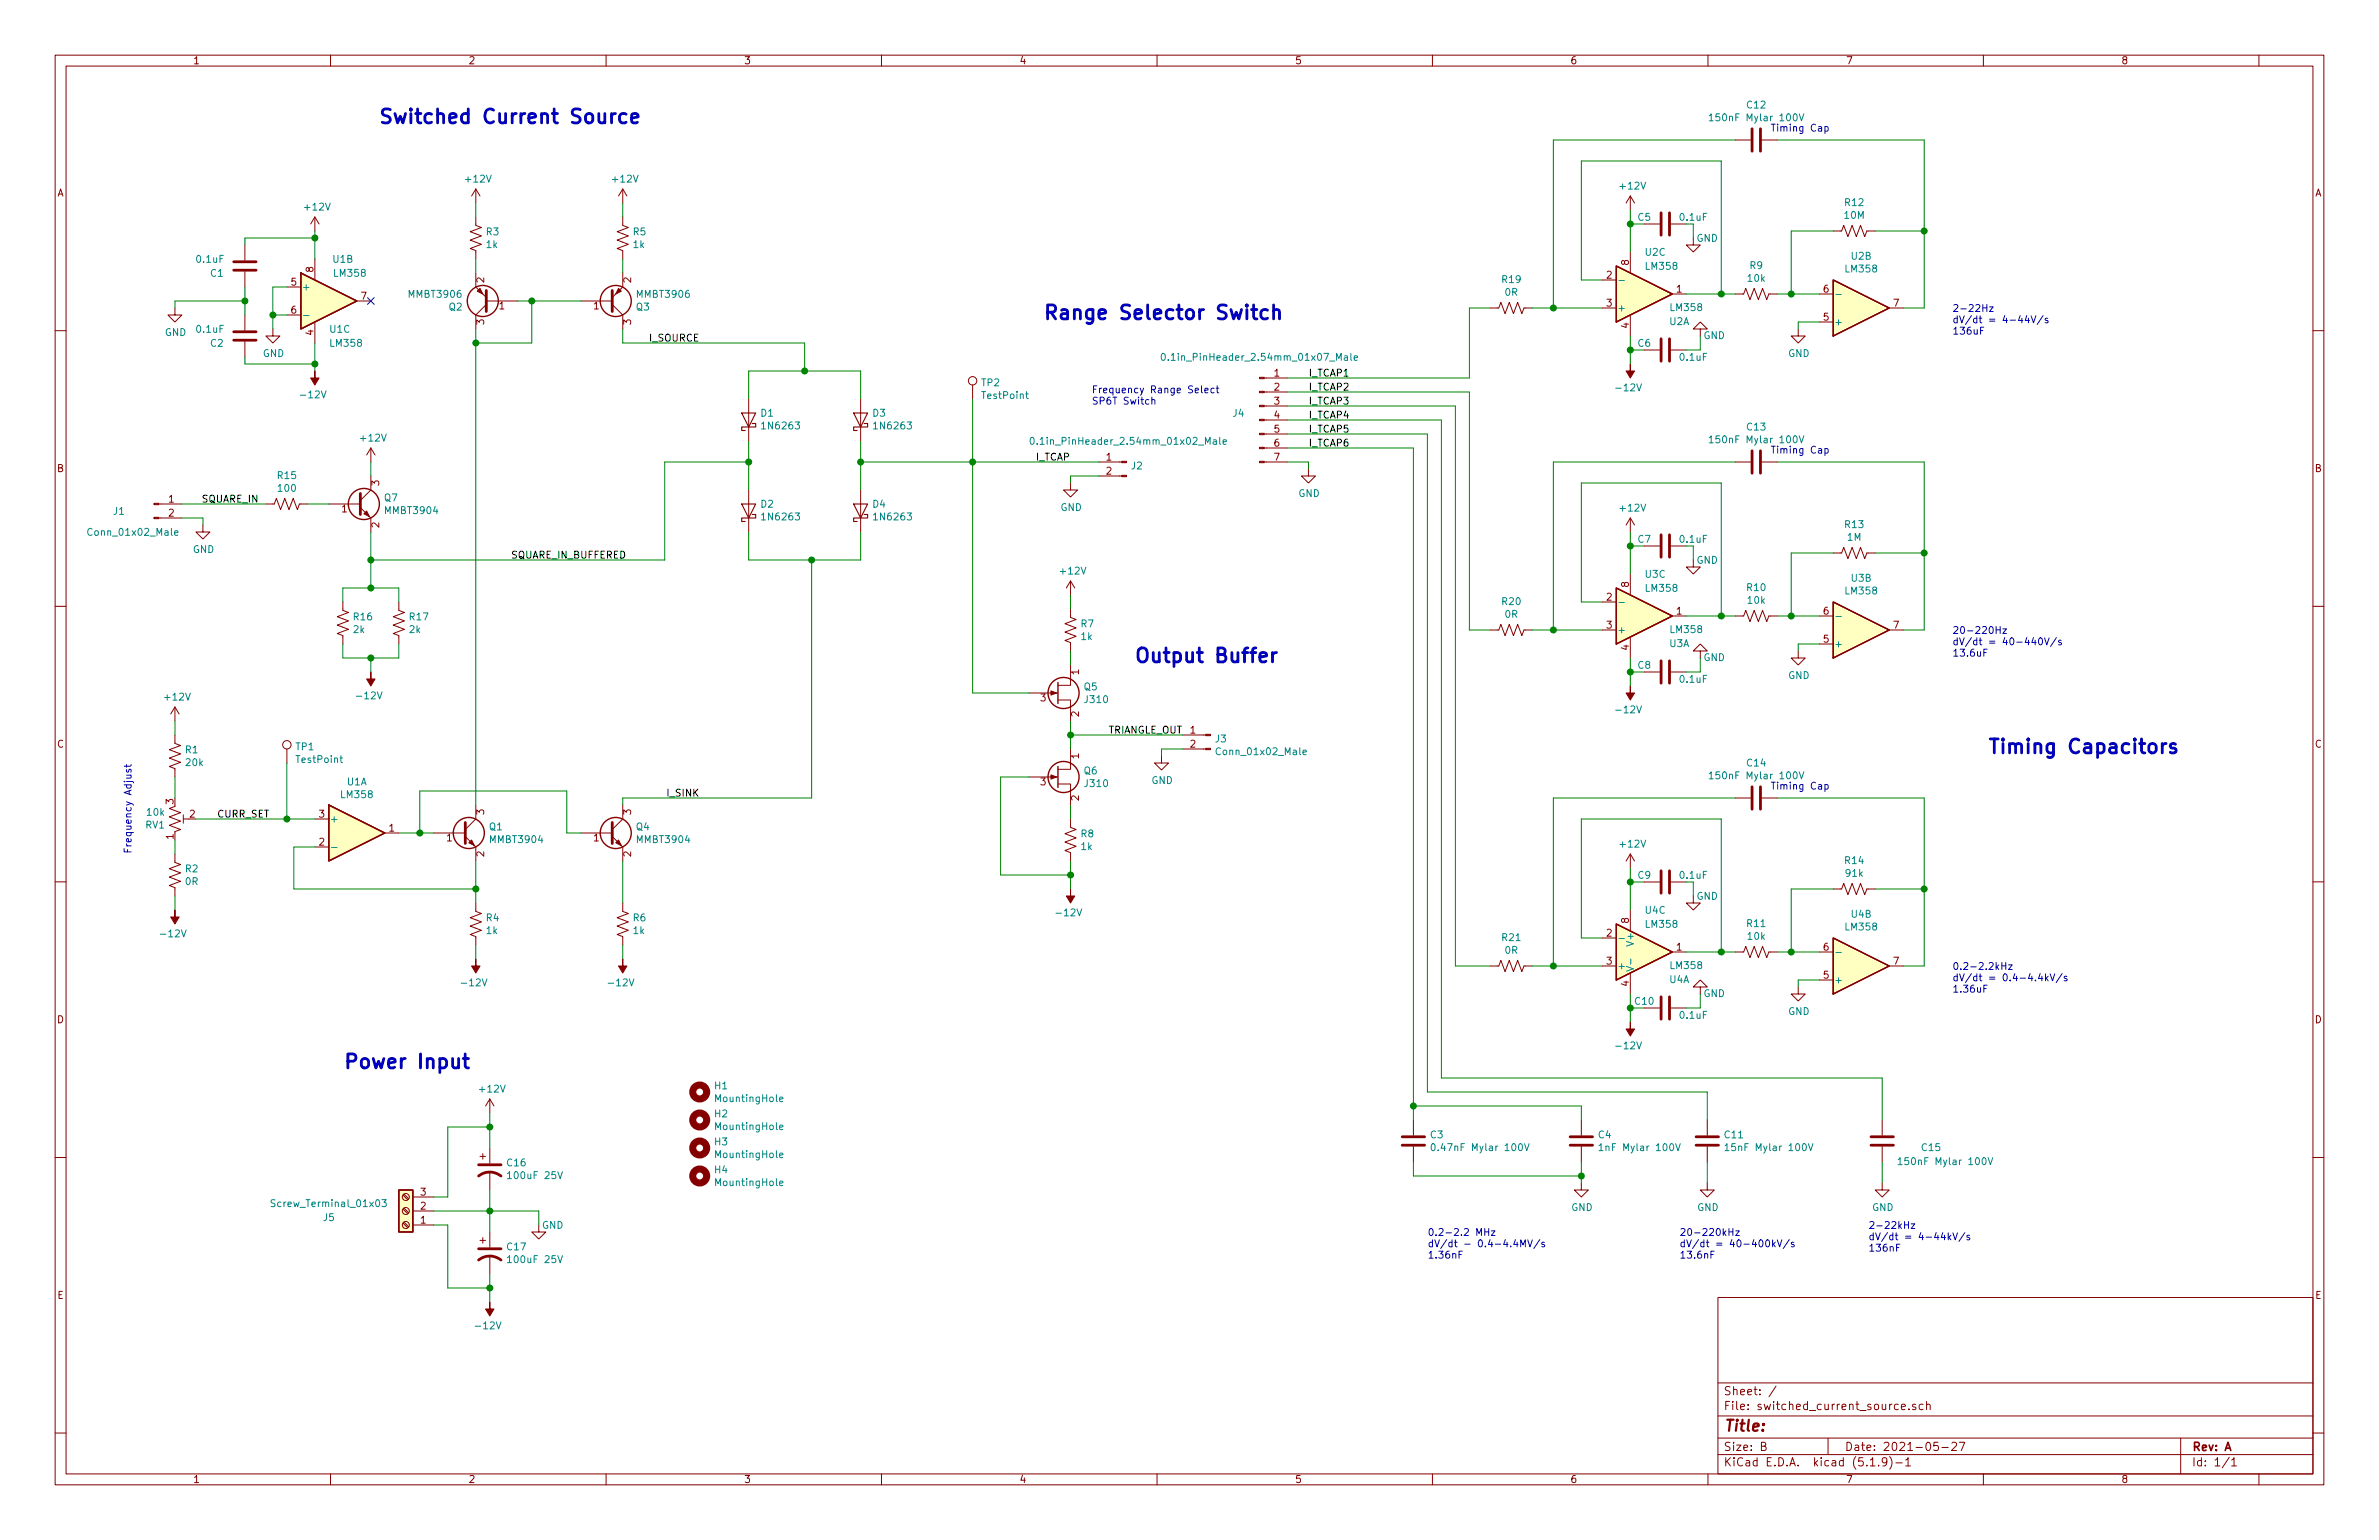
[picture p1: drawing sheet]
<svg xmlns="http://www.w3.org/2000/svg" width="432mm" height="279mm" viewBox="0 0 432 279" stroke-linecap="round" stroke-linejoin="round" font-family="sans-serif">
<defs><g id="words">
<g font-size="3.5" fill="#0000c2">
<text x="68.6" y="22.4">Switched Current Source</text>
<text x="189.2" y="58">Range Selector Switch</text>
<text x="205.7" y="120.2">Output Buffer</text>
<text x="360.7" y="136.7">Timing Capacitors</text>
<text x="62.2" y="193.9">Power Input</text>
</g>
<text font-size="2.8" fill="#840000" x="312.8" y="259.7">Title:</text>
<g font-size="2.1" fill="#840000">
<text x="312.8" y="255.8">File: switched_current_source.sch</text>
<text x="312.8" y="253.1">Sheet: /</text>
<text x="312.8" y="263.2">Size: B</text>
<text x="334.8" y="263.2">Date: 2021-05-27</text>
<text x="397.8" y="263.2">Rev: A</text>
<text x="312.8" y="266">KiCad E.D.A. kicad (5.1.9)-1</text>
<text x="397.8" y="266">Id: 1/1</text>
</g>
<g font-size="1.8" fill="#840000">
<text x="35" y="11.6">1</text>
<text x="85" y="11.6">2</text>
<text x="135" y="11.6">3</text>
<text x="185" y="11.6">4</text>
<text x="235" y="11.6">5</text>
<text x="285" y="11.6">6</text>
<text x="335" y="11.6">7</text>
<text x="385" y="11.6">8</text>
<text x="10.4" y="35.6">A</text>
<text x="420.2" y="35.6">A</text>
<text x="52.9" y="51.8">5</text>
<text x="56.9" y="49.4" transform="rotate(-90 56.9 49.4)">8</text>
<text x="87.9" y="51.3" transform="rotate(-90 87.9 51.3)">2</text>
<text x="114.6" y="51.3" transform="rotate(-90 114.6 51.3)">2</text>
<text x="291.6" y="50.5">2</text>
<text x="295.7" y="48.1" transform="rotate(-90 295.7 48.1)">8</text>
<text x="304.3" y="53.1">1</text>
<text x="331" y="53.1">6</text>
<text x="52.9" y="56.9">6</text>
<text x="65.6" y="54.4">7</text>
<text x="87.9" y="58.9" transform="rotate(-90 87.9 58.9)">3</text>
<text x="90.6" y="56.1">1</text>
<text x="107.8" y="56.1">1</text>
<text x="114.6" y="58.9" transform="rotate(-90 114.6 58.9)">3</text>
<text x="291.6" y="55.6">3</text>
<text x="295.7" y="59.5" transform="rotate(-90 295.7 59.5)">4</text>
<text x="331" y="58.2">5</text>
<text x="343.7" y="55.6">7</text>
<text x="56.9" y="60.8" transform="rotate(-90 56.9 60.8)">4</text>
<text x="231.3" y="68.3">1</text>
<text x="231.3" y="70.9">2</text>
<text x="231.3" y="73.4">3</text>
<text x="231.3" y="75.9">4</text>
<text x="200.8" y="83.6">1</text>
<text x="231.3" y="78.5">5</text>
<text x="231.3" y="81">6</text>
<text x="231.3" y="83.6">7</text>
<text x="10.4" y="85.6">B</text>
<text x="68.8" y="88.1" transform="rotate(-90 68.8 88.1)">3</text>
<text x="200.8" y="86.1">2</text>
<text x="420.2" y="85.6">B</text>
<text x="30.6" y="91.2">1</text>
<text x="30.6" y="93.7">2</text>
<text x="62.1" y="93">1</text>
<text x="68.8" y="95.7" transform="rotate(-90 68.8 95.7)">2</text>
<text x="295.7" y="106.5" transform="rotate(-90 295.7 106.5)">8</text>
<text x="291.6" y="109">2</text>
<text x="304.3" y="111.5">1</text>
<text x="331" y="111.5">6</text>
<text x="291.6" y="114">3</text>
<text x="295.7" y="118" transform="rotate(-90 295.7 118)">4</text>
<text x="331" y="116.6">5</text>
<text x="343.7" y="114">7</text>
<text x="195.8" y="122.4" transform="rotate(-90 195.8 122.4)">1</text>
<text x="188.9" y="127.3">3</text>
<text x="195.8" y="130" transform="rotate(-90 195.8 130)">2</text>
<text x="10.4" y="135.6">C</text>
<text x="195.8" y="137.6" transform="rotate(-90 195.8 137.6)">1</text>
<text x="216.1" y="133.1">1</text>
<text x="216.1" y="135.6">2</text>
<text x="420.2" y="135.6">C</text>
<text x="188.9" y="142.5">3</text>
<text x="31.5" y="145.9" transform="rotate(-90 31.5 145.9)">3</text>
<text x="34.4" y="148.3">2</text>
<text x="57.9" y="148.3">3</text>
<text x="87.9" y="147.8" transform="rotate(-90 87.9 147.8)">3</text>
<text x="114.6" y="147.8" transform="rotate(-90 114.6 147.8)">3</text>
<text x="195.8" y="145.3" transform="rotate(-90 195.8 145.3)">2</text>
<text x="31.5" y="152.2" transform="rotate(-90 31.5 152.2)">1</text>
<text x="57.9" y="153.4">2</text>
<text x="70.6" y="150.9">1</text>
<text x="81.1" y="152.7">1</text>
<text x="87.9" y="155.4" transform="rotate(-90 87.9 155.4)">2</text>
<text x="107.8" y="152.7">1</text>
<text x="114.6" y="155.4" transform="rotate(-90 114.6 155.4)">2</text>
<text x="295.7" y="167.5" transform="rotate(-90 295.7 167.5)">8</text>
<text x="291.6" y="169.9">2</text>
<text x="304.3" y="172.5">1</text>
<text x="331" y="172.5">6</text>
<text x="291.6" y="175">3</text>
<text x="295.7" y="178.9" transform="rotate(-90 295.7 178.9)">4</text>
<text x="331" y="177.5">5</text>
<text x="343.7" y="175">7</text>
<text x="10.4" y="185.6">D</text>
<text x="420.2" y="185.6">D</text>
<text x="76.4" y="222">1</text>
<text x="76.4" y="219.5">2</text>
<text x="76.4" y="216.9">3</text>
<text x="10.4" y="235.6">E</text>
<text x="420.2" y="235.6">E</text>
<text x="35" y="269">1</text>
<text x="85" y="269">2</text>
<text x="135" y="269">3</text>
<text x="185" y="269">4</text>
<text x="235" y="269">5</text>
<text x="285" y="269">6</text>
<text x="335" y="269">7</text>
<text x="385" y="269">8</text>
</g>
<g font-size="1.8" fill="#008484">
<text x="311.4" y="22">150nF Mylar 100V</text>
<text x="317.1" y="19.7">C12</text>
<text x="84.7" y="33.1">+12V</text>
<text x="111.3" y="33.1">+12V</text>
<text x="294.2" y="34.4">+12V</text>
<text x="55.4" y="38.2">+12V</text>
<text x="297.3" y="40.1">C5</text>
<text x="334.8" y="39.7">10M</text>
<text x="334.9" y="37.4">R12</text>
<text x="35.8" y="47.7">0.1uF</text>
<text x="60.5" y="47.7">U1B</text>
<text x="88.3" y="42.7">R3</text>
<text x="88.3" y="45">1k</text>
<text x="115" y="42.7">R5</text>
<text x="115" y="45">1k</text>
<text x="298.7" y="46.4">U2C</text>
<text x="307.9" y="43.9">GND</text>
<text x="336.1" y="47.1">U2B</text>
<text x="38.3" y="50.2">C1</text>
<text x="54.7" y="52.7">+</text>
<text x="57.8" y="53.1" transform="rotate(-90 57.8 53.1)">V+</text>
<text x="60.8" y="50.2">LM358</text>
<text x="272.7" y="51.4">R19</text>
<text x="273.2" y="53.7">0R</text>
<text x="296.5" y="51.9" transform="rotate(-90 296.5 51.9)">V+</text>
<text x="298.8" y="48.9">LM358</text>
<text x="317.3" y="51.1">10k</text>
<text x="317.7" y="48.8">R9</text>
<text x="335.1" y="49.4">LM358</text>
<text x="74.3" y="54">MMBT3906</text>
<text x="81.5" y="56.3">Q2</text>
<text x="115.5" y="56.3">Q3</text>
<text x="115.8" y="54">MMBT3906</text>
<text x="293.5" y="56.5">+</text>
<text x="303" y="59">U2A</text>
<text x="303.3" y="56.4">LM358</text>
<text x="332.9" y="59.1">+</text>
<text x="29.9" y="61">GND</text>
<text x="35.8" y="60.4">0.1uF</text>
<text x="38.3" y="62.9">C2</text>
<text x="47.7" y="64.8">GND</text>
<text x="59.9" y="60.4">U1C</text>
<text x="60.1" y="62.9">LM358</text>
<text x="212.5" y="65.5">0.1in_PinHeader_2.54mm_01x07_Male</text>
<text x="297.3" y="62.9">C6</text>
<text x="305" y="65.5">0.1uF</text>
<text x="309.2" y="61.5">GND</text>
<text x="324.6" y="64.8">GND</text>
<text x="178.2" y="70.1">TP2</text>
<text x="293.7" y="71">-12V</text>
<text x="54.9" y="72.3">-12V</text>
<text x="138.1" y="75.6">D1</text>
<text x="138.6" y="77.9">1N6263</text>
<text x="158.4" y="75.6">D3</text>
<text x="158.9" y="77.9">1N6263</text>
<text x="178.4" y="72.4">TestPoint</text>
<text x="223.8" y="75.6">J4</text>
<text x="65.6" y="80.1">+12V</text>
<text x="188.7" y="80.7">0.1in_PinHeader_2.54mm_01x02_Male</text>
<text x="311.4" y="80.4">150nF Mylar 100V</text>
<text x="317.1" y="78.1">C13</text>
<text x="50.4" y="86.9">R15</text>
<text x="50.6" y="89.2">100</text>
<text x="205.4" y="85.2">J2</text>
<text x="20.6" y="93.4">J1</text>
<text x="69.8" y="91">Q7</text>
<text x="70.1" y="93.3">MMBT3904</text>
<text x="138.1" y="92.1">D2</text>
<text x="138.6" y="94.4">1N6263</text>
<text x="158.4" y="92.1">D4</text>
<text x="158.9" y="94.4">1N6263</text>
<text x="192.5" y="92.7">GND</text>
<text x="235.7" y="90.2">GND</text>
<text x="294.2" y="92.8">+12V</text>
<text x="334.9" y="95.8">R13</text>
<text x="16.5" y="97.2">Conn_01x02_Male</text>
<text x="35" y="100.3">GND</text>
<text x="297.3" y="98.5">C7</text>
<text x="335.3" y="98.1">1M</text>
<text x="192.6" y="104.2">+12V</text>
<text x="298.7" y="104.8">U3C</text>
<text x="298.8" y="107.4">LM358</text>
<text x="307.9" y="102.3">GND</text>
<text x="317.1" y="107.2">R10</text>
<text x="335.1" y="107.8">LM358</text>
<text x="336.1" y="105.5">U3B</text>
<text x="64.2" y="112.5">R16</text>
<text x="74.4" y="112.5">R17</text>
<text x="196.2" y="113.8">R7</text>
<text x="272.7" y="109.8">R20</text>
<text x="273.2" y="112.1">0R</text>
<text x="296.5" y="110.3" transform="rotate(-90 296.5 110.3)">V+</text>
<text x="317.3" y="109.6">10k</text>
<text x="64.2" y="114.9">2k</text>
<text x="74.3" y="114.9">2k</text>
<text x="196.3" y="116.1">1k</text>
<text x="293.5" y="114.9">+</text>
<text x="303" y="117.4">U3A</text>
<text x="303.3" y="114.9">LM358</text>
<text x="309.2" y="119.9">GND</text>
<text x="332.9" y="117.5">+</text>
<text x="196.8" y="125.2">Q5</text>
<text x="297.3" y="121.3">C8</text>
<text x="305" y="123.9">0.1uF</text>
<text x="324.6" y="123.2">GND</text>
<text x="30" y="127.1">+12V</text>
<text x="65.1" y="126.9">-12V</text>
<text x="197" y="127.6">J310</text>
<text x="293.7" y="129.4">-12V</text>
<text x="33.7" y="136.7">R1</text>
<text x="53.7" y="136.1">TP1</text>
<text x="220.6" y="134.7">J3</text>
<text x="221.3" y="137">Conn_01x02_Male</text>
<text x="33.8" y="139">20k</text>
<text x="53.9" y="138.4">TestPoint</text>
<text x="63" y="142.5">U1A</text>
<text x="196.8" y="140.5">Q6</text>
<text x="197" y="142.8">J310</text>
<text x="209" y="142.2">GND</text>
<text x="311.4" y="141.4">150nF Mylar 100V</text>
<text x="317.1" y="139.1">C14</text>
<text x="26.7" y="148">10k</text>
<text x="59.8" y="149.2">+</text>
<text x="62" y="144.8">LM358</text>
<text x="26.5" y="150.3">RV1</text>
<text x="88.8" y="150.6">Q1</text>
<text x="89.1" y="153">MMBT3904</text>
<text x="115.5" y="150.6">Q4</text>
<text x="115.8" y="153">MMBT3904</text>
<text x="196.2" y="151.9">R8</text>
<text x="196.3" y="154.2">1k</text>
<text x="294.2" y="153.8">+12V</text>
<text x="33.7" y="158.3">R2</text>
<text x="33.7" y="160.6">0R</text>
<text x="297.3" y="159.4">C9</text>
<text x="334.9" y="156.8">R14</text>
<text x="335.1" y="159.1">91k</text>
<text x="88.3" y="167.2">R4</text>
<text x="115" y="167.2">R6</text>
<text x="192.1" y="166.2">-12V</text>
<text x="298.7" y="165.8">U4C</text>
<text x="307.9" y="163.2">GND</text>
<text x="336.1" y="166.5">U4B</text>
<text x="29.5" y="170.1">-12V</text>
<text x="88.3" y="169.5">1k</text>
<text x="115" y="169.5">1k</text>
<text x="272.7" y="170.7">R21</text>
<text x="273.2" y="173.1">0R</text>
<text x="296.5" y="171.2" transform="rotate(-90 296.5 171.2)">V+</text>
<text x="298.8" y="168.3">LM358</text>
<text x="317.1" y="168.2">R11</text>
<text x="317.3" y="170.5">10k</text>
<text x="335.1" y="168.8">LM358</text>
<text x="84.1" y="178.9">-12V</text>
<text x="110.8" y="178.9">-12V</text>
<text x="293.5" y="175.9">+</text>
<text x="303" y="178.4">U4A</text>
<text x="303.3" y="175.8">LM358</text>
<text x="332.9" y="178.4">+</text>
<text x="296.8" y="182.3">C10</text>
<text x="305" y="184.8">0.1uF</text>
<text x="309.2" y="180.9">GND</text>
<text x="324.6" y="184.1">GND</text>
<text x="293.7" y="190.4">-12V</text>
<text x="129.8" y="197.6">H1</text>
<text x="87.2" y="198.2">+12V</text>
<text x="129.8" y="202.7">H2</text>
<text x="130.1" y="199.9">MountingHole</text>
<text x="129.8" y="207.8">H3</text>
<text x="130.1" y="205">MountingHole</text>
<text x="259.7" y="206.5">C3</text>
<text x="260.9" y="208.8">0.47nF Mylar 100V</text>
<text x="290.1" y="206.5">C4</text>
<text x="291.1" y="208.8">1nF Mylar 100V</text>
<text x="313.1" y="206.5">C11</text>
<text x="314.1" y="208.8">15nF Mylar 100V</text>
<text x="348.9" y="208.8">C15</text>
<text x="92.1" y="211.6">C16</text>
<text x="92.7" y="213.9">100uF 25V</text>
<text x="129.8" y="212.9">H4</text>
<text x="130.1" y="210.1">MountingHole</text>
<text x="130.1" y="215.2">MountingHole</text>
<text x="345.6" y="211.4">150nF Mylar 100V</text>
<text x="49.9" y="219">Screw_Terminal_01x03</text>
<text x="58.7" y="221.5">J5</text>
<text x="285.2" y="219.7">GND</text>
<text x="308.1" y="219.7">GND</text>
<text x="339.8" y="219.7">GND</text>
<text x="92.1" y="226.8">C17</text>
<text x="98.4" y="222.9">GND</text>
<text x="92.7" y="229.2">100uF 25V</text>
<text x="86.7" y="241.2">-12V</text>
</g>
<g font-size="1.8" fill="#0000c2">
<text x="321.3" y="23.9">Timing Cap</text>
<text x="354.3" y="56.6">2-22Hz</text>
<text x="354.3" y="58.6">dV/dt = 4-44V/s</text>
<text x="354.3" y="60.7">136uF</text>
<text x="198.1" y="71.3">Frequency Range Select</text>
<text x="198.1" y="73.4">SP6T Switch</text>
<text x="321.3" y="82.3">Timing Cap</text>
<text x="354.3" y="115">20-220Hz</text>
<text x="354.3" y="117.1">dV/dt = 40-440V/s</text>
<text x="354.3" y="119.1">13.6uF</text>
<text x="321.3" y="143.3">Timing Cap</text>
<text x="23.9" y="154.9" transform="rotate(-90 23.9 154.9)">Frequency Adjust</text>
<text x="354.3" y="176">0.2-2.2kHz</text>
<text x="354.3" y="178">dV/dt = 0.4-4.4kV/s</text>
<text x="354.3" y="180.1">1.36uF</text>
<text x="259.1" y="224.2">0.2-2.2 MHz</text>
<text x="259.1" y="226.3">dV/dt - 0.4-4.4MV/s</text>
<text x="304.8" y="224.2">20-220kHz</text>
<text x="304.8" y="226.3">dV/dt = 40-400kV/s</text>
<text x="339.1" y="223">2-22kHz</text>
<text x="339.1" y="225">dV/dt = 4-44kV/s</text>
<text x="339.1" y="227.1">136nF</text>
<text x="259.1" y="228.3">1.36nF</text>
<text x="304.8" y="228.3">13.6nF</text>
</g>
<g font-size="1.8" fill="#008400">
<text x="305" y="40.1">0.1uF</text>
<text x="305" y="98.5">0.1uF</text>
<text x="305" y="159.4">0.1uF</text>
</g>
<g font-size="1.8">
<text x="118" y="62">I_SOURCE</text>
<text x="237.5" y="68.3">I_TCAP1</text>
<text x="237.5" y="70.9">I_TCAP2</text>
<text x="237.5" y="73.4">I_TCAP3</text>
<text x="237.5" y="75.9">I_TCAP4</text>
<text x="188" y="83.6">I_TCAP</text>
<text x="237.5" y="81">I_TCAP6</text>
<text x="237.5" y="78.5">I_TCAP5</text>
<text x="36.7" y="91.2">SQUARE_IN</text>
<text x="92.7" y="101.3">SQUARE_IN_BUFFERED</text>
<text x="200.9" y="133.1">TRIANGLE_OUT</text>
<text x="39.4" y="148.3">CURR_SET</text>
<text x="121.3" y="144.5">I_SINK</text>
</g>
</g></defs>
<g fill="none" stroke="#840000" stroke-width=".18">
<path d="M10 10h411.8v259.4h-411.8zM12 12h407.8v255.4h-407.8zM60 10v2M110 10v2M160 10v2M210 10v2M260 10v2M310 10v2M360 10v2M410 10v2M57.1 39.4v2.5M57.1 39.4l-.7 1.2"/>
<path d="M57.1 39.4l.8 1.2M86.4 39.4v1.5l1 .4-2.1 .7 2.1 .8-2.1 .8 2.1 .7-2.1 .8 1.1 .4v1.5M86.4 34.3v2.5M86.4 34.3l-.8 1.3M86.4 34.3l.7 1.3M113 39.4v1.5l1 .4-2 .7 2 .8-2 .8 2 .7-2 .8 1 .4v1.5M113 34.3l-.7 1.3M113 34.3v2.5M113 34.3l.8 1.3M295.9 35.6v2.5M295.9 35.6l-.8 1.2M295.9 35.6l.8 1.2"/>
<path d="M315 25.4h2.8M319.8 25.4h2.8M10 60h2M31.7 55.9v1.3h1.3l-1.3 1.2-1.2-1.2h1.2M44.4 44.5v2.7M44.4 49.3v2.8M44.4 57.2v2.7M49.5 59.7v1.3h1.3l-1.3 1.2-1.2-1.2h1.2M52.1 52.1h2.5M52.1 57.2h2.5M57.1 47v3.8M57.1 58.4v3.8"/>
<path d="M64.8 54.6h2.5M86.4 49.5v2.6l1.9 1.9M88.3 54.6h5.7M88.3 55.2l-1.9 2v2.5M105.4 54.6h5.7M111.1 55.2l1.9 2v2.5M113 49.5v2.6l-1.9 1.9M270.5 55.9h1.5l.4-1 .8 2 .7-2 .8 2 .8-2 .7 2 .4-1h1.5M290.8 55.9h2.6M290.8 50.8h2.6M295.9 45.7v3.8M295.9 57.2v3.8"/>
<path d="M298.4 40.6h2.8M303.3 40.6h2.8M303.5 53.3h2.6M307.3 43.2v1.3h1.3l-1.3 1.2-1.2-1.2h1.2M308.6 59.7h1.3l-1.3-1.3-1.3 1.3h1.3v1.3M315 53.3h1.5l.4-1 .7 2.1 .8-2.1 .8 2.1 .7-2.1 .8 2.1 .4-1.1h1.5M326.4 59.7v1.3h1.3l-1.3 1.2-1.3-1.2h1.3M330.2 53.3h2.5M330.2 58.4h2.5M332.7 41.9h1.6l.3-1 .8 2 .8-2 .7 2 .8-2 .8 2 .3-1h1.6M342.9 55.9h2.5M419.8 60h2"/>
<path d="M44.4 62v2.8M135.9 72.4v7.6M156.2 72.4v7.6M176.5 69.9v2.5M229.5 78.7h4.2M229.5 76.2h4.2M229.5 73.7h4.2M229.5 71.1h4.2M229.5 68.6h4.2M298.4 63.5h2.8M303.3 63.5h2.8M28.8 94h4.2"/>
<path d="M28.8 91.4h4.2M36.8 95.3v1.2h1.3l-1.3 1.3-1.2-1.3h1.2M48.3 91.4h1.5l.4-1 .7 2.1 .8-2.1 .8 2.1 .7-2.1 .8 2.1 .4-1.1h1.5M59.7 91.4h5.7M65.4 92.1l1.9 1.9v2.5M67.3 86.4v2.5l-1.9 1.9M67.3 81.3v2.5M67.3 81.3l-.8 1.3M67.3 81.3l.8 1.3M135.9 88.9v7.6M156.2 88.9v7.6M194.3 87.6v1.3h1.3l-1.3 1.3-1.3-1.3h1.3"/>
<path d="M199.4 83.8h4.2M199.4 86.4h4.2M229.5 83.8h4.2M229.5 81.3h4.2M237.5 85.1v1.3h1.3l-1.3 1.2-1.3-1.2h1.3M295.9 94v2.5M295.9 94l-.8 1.3M295.9 94l.8 1.3M298.4 99.1h2.8M303.3 99.1h2.8M315 83.8h2.8M319.8 83.8h2.8"/>
<path d="M10 110h2M62.2 109.2v1.5l1 .4-2 .8 2 .7-2 .8 2 .8-2 .7 1 .4v1.5M72.4 109.2v1.5l1 .4-2 .8 2 .7-2 .8 2 .8-2 .7 1 .4v1.5M194.3 110.5v1.5l1 .4-2 .8 2 .7-2 .8 2 .7-2 .8 1 .4v1.5M194.3 105.4v2.6M194.3 105.4l-.8 1.3M194.3 105.4l.8 1.3M270.5 114.3h1.5l.4-1 .8 2 .7-2 .8 2 .8-2 .7 2 .4-1h1.5M290.8 114.3h2.6M290.8 109.2h2.6M295.9 104.1v3.9M295.9 115.6v3.8"/>
<path d="M303.5 111.8h2.6M307.3 101.6v1.3h1.3l-1.3 1.2-1.2-1.2h1.2M308.6 118.1h1.3l-1.3-1.3-1.3 1.3h1.3v1.3M315 111.8h1.5l.4-1.1 .7 2.1 .8-2.1 .8 2.1 .7-2.1 .8 2.1 .4-1h1.5M326.4 118.1v1.3h1.3l-1.3 1.3-1.3-1.3h1.3M330.2 116.8h2.5M330.2 111.8h2.5M332.7 100.3h1.6l.3-1 .8 2 .8-2 .7 2 .8-2 .8 2 .3-1h1.6M342.9 114.3h2.5M419.8 110h2M31.7 133.4v1.5l1.1 .4-2.1 .7 2.1 .8-2.1 .7 2.1 .8-2.1 .8 1 .3v1.6M31.7 128.3v2.5"/>
<path d="M31.7 128.3l-.7 1.2M31.7 128.3l.8 1.2M52.1 135.9v2.5M186.7 125.7h5.3M192 127h2.3v3.8M194.3 120.7v3.6h-2.3M194.3 135.9v3.7h-2.3M210.8 137.2v1.2h1.3l-1.3 1.3-1.3-1.3h1.3M214.6 135.9h4.2M214.6 133.4h4.2M298.4 121.9h2.8M303.3 121.9h2.8"/>
<path d="M10 160h2M31.7 154.9v1.6l1.1 .3-2.1 .8 2.1 .8-2.1 .7 2.1 .8-2.1 .8 1 .3v1.6M31.7 146.3l-1 .4 2.1 .7-2.1 .8 2.1 .8-2.1 .7 2.1 .8-1.1 .4v.2M33.3 148.6h1M33.3 147.8v1.6M57.1 153.7h2.6M57.1 148.6h2.6M69.8 151.1h2.6M78.7 151.1h5.8M84.5 151.8l1.9 1.9v2.5M86.4 146.1v2.5l-1.9 1.9M105.4 151.1h5.7"/>
<path d="M111.1 151.8l1.9 1.9v2.5M113 146.1v2.5l-1.9 1.9M186.7 141h5.3M192 142.2h2.3v3.9M194.3 148.6v1.5l1 .4-2 .8 2 .7-2 .8 2 .7-2 .8 1 .4v1.5M295.9 154.9v2.6M295.9 154.9l-.8 1.3M295.9 154.9l.8 1.3M315 144.8h2.8M319.8 144.8h2.8M419.8 160h2M86.4 163.8v1.6l1 .3-2.1 .8 2.1 .8-2.1 .7 2.1 .8-2.1 .7 1.1 .4v1.6"/>
<path d="M113 163.8v1.6l1 .3-2 .8 2 .8-2 .7 2 .8-2 .7 1 .4v1.6M270.5 175.3h1.5l.4-1.1 .8 2.1 .7-2.1 .8 2.1 .8-2.1 .7 2.1 .4-1h1.5M290.8 175.3h2.6M290.8 170.2h2.6M295.9 165.1v3.8M295.9 176.5v3.8M298.4 160h2.8M303.3 160h2.8M303.5 172.7h2.6M307.3 162.6v1.2h1.3l-1.3 1.3-1.2-1.3h1.2M308.6 179.1h1.3l-1.3-1.3-1.3 1.3h1.3v1.2M315 172.7h1.5l.4-1 .7 2 .8-2 .8 2 .7-2 .8 2 .4-1h1.5"/>
<path d="M326.4 179.1v1.2h1.3l-1.3 1.3-1.3-1.3h1.3M330.2 177.8h2.5M330.2 172.7h2.5M332.7 161.3h1.6l.3-1 .8 2 .8-2 .7 2 .8-2 .8 2 .3-1h1.6M342.9 175.3h2.5M88.9 199.4v2.5M88.9 199.4l-.8 1.3M88.9 199.4l.8 1.3M298.4 182.9h2.8M303.3 182.9h2.8M10 210h2M73.2 216.8l.8 .9"/>
<path d="M73.2 219.4l.8 .8M73.3 216.7l.9 .8M73.3 219.2l.9 .8M74.9 219.7h3.8M74.9 217.2h3.8M87.1 209.8h1M87.6 209.3v1M88.9 208.3v2.8M88.9 212.6v3.3M256.5 203.2v2.8M256.5 208v2.8M287 214.6v1.3h1.3l-1.3 1.3-1.3-1.3h1.3"/>
<path d="M287 203.2v2.8M287 208v2.8M309.9 214.6v1.3h1.2l-1.2 1.3-1.3-1.3h1.3M309.9 203.2v2.8M309.9 208v2.8M341.6 214.6v1.3h1.3l-1.3 1.3-1.2-1.3h1.2M341.6 203.2v2.8M341.6 208v2.8M419.8 210h2M73.2 221.9l.8 .9M73.3 221.7l.9 .9M74.9 222.3h3.8"/>
<path d="M87.1 225h1M87.6 224.5v1.1M88.9 223.5v2.8M88.9 227.8v3.3M97.8 222.3v1.2h1.3l-1.3 1.3-1.3-1.3h1.3M311.8 235.4h108v32h-108zM10 260h2M311.8 256.9h108M311.8 250.9h108M322.4 251.5l-1.3 1.9M345.1 255.3l.7-.2v-.3h-.5l-.2 .2 .1 .7h.6M346.5 255.6v.2"/>
<path d="M347.7 254.8a.37 .37 0 0 0-.6 .2l.1 .2 .5 .1 .1 .2-.3 .3-.4-.1M349 254.8h-.4l-.3 .2 .2 .7h.5M349.7 254.9l.1-.1a.37 .37 0 0 1 .5 .2v.8M349.7 254.3v1.5M419.8 260h2M60 267.4v2M110 267.4v2M160 267.4v2M210 267.4v2M260 267.4v2M310 267.4v2M311.8 263.9h108"/>
<path d="M311.8 260.9h108M319.7 262.4l.7-.1 .1-.2-.1-.4h-.7v1.5h.6l.3-.3a.41 .41 0 0 0-.4-.5M331.8 260.9v3M339.5 266h.8M341 265.8v.2M342.5 265.1l-.3 .3-.4-.1-.2-.2 .2-.6h.4l.2 .1a1.27 1.27 0 0 1-.2 1.3l-.4 .1M343 264.3a1.71 1.71 0 0 1 0 2.2M344.1 265.4h1.2M345.9 264.9l.4-.4v1.5M345.9 266h.9M351.8 261.7h-.7l-.1 .7 .2-.1h.5l.1 .2v.5l-.2 .2-.6-.2M352.5 262.6h1.1"/>
<path d="M354.3 261.8l.2-.1h.3l.3 .1v.3v.2l-.9 .9h.9M355.6 261.7h1l-.6 1.5M360 267.4v2M395.8 260.9v6.5M404.6 264.4l-1.2 1.9M405.1 264.9l.4-.4v1.5M405.1 266h.8M410 267.4v2"/>
<circle cx="176.5" cy="69.1" r=".76"/>
<circle cx="52.1" cy="135.1" r=".76"/>
<circle cx="73.7" cy="219.7" r=".63"/>
<circle cx="73.7" cy="217.2" r=".63"/>
<circle cx="73.7" cy="222.2" r=".63"/>
</g>
<g fill="none" stroke="#008484" stroke-width=".18">
<path d="M310.2 21l.4-.3v1.2M310.2 21.9h.7M326.6 20.7l.4 1.2 .4-1.2M55.1 57.2h1M56.4 57.2l1.3 .5-1.3 .4M57.2 55.9v.9M293.9 50.9h.9M295.2 56l1.3 .4-1.3 .4M296 54.6v.9M333.2 53.4h1M186.2 71.5h.4M186.3 71v1.1l.3 .2"/>
<path d="M187.1 79.5l.2-.2a.67 .67 0 0 1 .4 .7 .67 .67 0 0 1-.4 .6l-.3-.5zM210.9 64.2l.2-.1a.67 .67 0 0 1 .4 .6 .67 .67 0 0 1-.4 .7l-.3-.5zM220.2 79.8h.5l.1 .8M221.4 79.3v1.1l.2 .2M244 64.6h.5l.1 .8M244.6 64.8l-.4 .1-.2 .2v.2h.6M245.2 64.1v1.1l.2 .2M245.8 64.9l.6-.1-.1-.2-.3-.1-.2 .2v.6h.5M310.2 79.4l.4-.3v1.2M326.6 79.1l.4 1.2 .4-1.2M31.7 96.7l.6-.1v-.3h-.4l-.2 .2 .1 .6h.5M220.8 80.1h-.4l-.2 .2v.3h.6"/>
<path d="M222 80.2l.6-.1-.1-.3h-.3l-.2 .2v.6h.5M310.2 80.3h.7M293.9 109.3h.9M295.2 114.4l1.3 .4-1.3 .4M296 113v1M333.2 111.8h1M61.7 137.5h.5M61.9 137.1v1.1l.3 .2M236.5 136.5l.6-.1v-.3h-.4l-.2 .2 .1 .6h.5M60.2 153.7h1M310.2 140.4l.4-.4v1.3M310.2 141.3h.7"/>
<path d="M326.6 140l.4 1.3 .4-1.3M293.9 170.3h.9M295.2 175.3l1.3 .5-1.3 .4M296 174v.9M333.2 172.8h1M141.5 199.4l.6-.1v-.2l-.4-.1-.2 .2 .1 .6h.5M49.9 217.7h-.5l-.1 .1v.4l.6 .2v.3l-.2 .2h-.5M69.3 217.7h.8l-.4 .4 .4 .2-.1 .6h-.5l-.2-.1M92.1 212.9l.4-.3v1.2M92.1 213.8h.7M101.2 212.6l.5 1.2 .4-1.2M141.5 204.5l.6-.1v-.2l-.4-.1-.2 .2 .1 .6h.5"/>
<path d="M141.5 209.6l.6-.1v-.3h-.4l-.2 .2 .1 .6h.5M141.5 214.7l.6-.1v-.3h-.4l-.2 .2 .1 .6h.5M259.9 207.6l.2-.1a.69 .69 0 0 1 .4 .6 .69 .69 0 0 1-.4 .7l-.3-.3v-.2zM276.7 207.5l.4 1.3 .4-1.3M290.2 207.8l.4-.3v1.3M290.2 208.8h.8M304.1 207.5l.5 1.3 .4-1.3M313.1 207.8l.4-.3v1.3M313.1 208.8h.7M328.2 207.5l.5 1.3 .4-1.3M344.5 210.4l.4-.4v1.3M344.5 211.3h.7"/>
<path d="M360.9 210l.4 1.3 .4-1.3M92.1 228.2l.4-.4v1.3M92.1 229.1h.7M101.2 227.8l.5 1.3 .4-1.3"/>
</g>
<g fill="#840000" stroke="#840000" stroke-width=".18">
<path d="M228.6 83.7h.9v.2h-.9z"/>
<path d="M228.6 81.2h.9v.2h-.9z"/>
<path d="M228.6 78.6h.9v.3h-.9z"/>
<path d="M228.6 76.1h.9v.2h-.9z"/>
<path d="M228.6 73.5h.9v.3h-.9z"/>
<path d="M228.6 71h.9v.2h-.9z"/>
<path d="M228.6 68.5h.9v.2h-.9z"/>
<path d="M57.1 67.3v1.3h.8l-.8 1.3-.7-1.3h.7z"/>
<path d="M203.6 86.2h.9v.3h-.9z"/>
<path d="M203.6 83.7h.9v.2h-.9z"/>
<path d="M27.9 93.9h.9v.2h-.9z"/>
<path d="M27.9 91.3h.9v.3h-.9z"/>
<path d="M295.9 124.5v1.2h.8l-.8 1.3-.8-1.3h.8z"/>
<path d="M190.8 125.3l1 .4-1 .4z"/>
<path d="M111.8 152.9l.5-.5 .5 1z"/>
<path d="M194.3 161.3v1.3h.8l-.8 1.2-.8-1.2h.8z"/>
<path d="M218.8 135.8h.9v.2h-.9z"/>
<path d="M218.8 133.2h.9v.3h-.9z"/>
<path d="M85.6 152.4l.5 1-1-.5z"/>
<path d="M86.4 174v1.3h.7l-.7 1.2-.8-1.2h.8z"/>
<path d="M112.3 52.3l.5 .5-1 .5z"/>
<path d="M86.6 52.8l.5-.5 .5 1z"/>
<path d="M190.8 140.6l1 .4-1 .4z"/>
<path d="M295.9 185.4v1.3h.8l-.8 1.3-.8-1.3h.8z"/>
<path d="M113 174v1.3h.8l-.8 1.2-.7-1.2h.7z"/>
<path d="M31.7 165.1v1.3h.8l-.8 1.2-.7-1.2h.7z"/>
<path d="M66 93.2l.5-.5 .6 1z"/>
<path d="M67.3 121.9v1.3h.8l-.8 1.3-.8-1.3h.8z"/>
<path d="M295.9 66v1.3h.8l-.8 1.3-.8-1.3h.8z"/>
<path d="M88.9 236.2v1.3h.8l-.8 1.3-.8-1.3h.8z"/>
</g>
<g fill="none" stroke="#840000" stroke-width=".51">
<path d="M301.5 38.6v4.1M303 38.6v4.1M318 23.4v4M319.5 23.4v4M42.4 49h4.1M42.4 47.5h4.1M88.3 52.7v3.8M111.1 52.7v3.8M42.4 61.7h4.1M42.4 60.2h4.1M301.5 61.5v4M303 61.5v4"/>
<path d="M65.4 89.5v3.8M301.5 97v4.1M303 97v4.1M318 81.8v4.1M319.5 81.8v4.1M301.5 119.9v4.1M303 119.9v4.1M84.5 149.2v3.8M111.1 149.2v3.8M301.5 158v4.1M303 158v4.1M318 142.7v4.1"/>
<path d="M319.5 142.7v4.1M301.5 180.8v4.1M303 180.8v4.1M86.9 213.4a3.3 3.3 0 0 1 4 0M86.9 211.3h4M254.5 207.8h4.1M254.5 206.2h4.1M285 207.8h4.1M285 206.2h4.1M307.8 207.8h4.1M307.8 206.2h4.1M339.6 207.8h4.1"/>
<path d="M339.6 206.2h4.1M86.9 228.6a3.3 3.3 0 0 1 4 0M86.9 226.6h4"/>
</g>
<g fill="#ffffc2" stroke="#ffffc2" stroke-width=".18">
<path d="M54.6 49.5l10.2 5.1-10.2 5.1z"/>
<path d="M72.4 215.9h2.5v7.6h-2.5z"/>
<path d="M332.7 170.2l10.2 5.1-10.2 5z"/>
<path d="M293.4 167.6l10.1 5.1-10.1 5.1z"/>
<path d="M59.7 146.1l10.1 5-10.1 5.1z"/>
<path d="M332.7 109.2l10.2 5.1-10.2 5.1z"/>
<path d="M293.4 106.7l10.1 5.1-10.1 5z"/>
<path d="M293.4 48.3l10.1 5-10.1 5.1z"/>
<path d="M332.7 50.8l10.2 5.1-10.2 5.1z"/>
</g>
<g fill="none" stroke="#840000" stroke-width=".25">
<path d="M54.6 49.5l10.2 5.1-10.2 5.1zM293.4 48.3l10.1 5-10.1 5.1zM332.7 50.8l10.2 5.1-10.2 5.1zM293.4 106.7l10.1 5.1-10.1 5zM332.7 109.2l10.2 5.1-10.2 5.1zM192 123.8v3.8M192 139.1v3.8M59.7 146.1l10.1 5-10.1 5.1zM293.4 167.6l10.1 5.1-10.1 5.1zM332.7 170.2l10.2 5.1-10.2 5zM72.4 215.9h2.5v7.6h-2.5z"/>
<circle cx="87.6" cy="54.6" r="2.82"/>
<circle cx="111.8" cy="54.6" r="2.82"/>
<circle cx="66" cy="91.4" r="2.82"/>
<circle cx="193" cy="125.7" r="2.82"/>
<circle cx="85.1" cy="151.1" r="2.82"/>
<circle cx="111.8" cy="151.1" r="2.82"/>
<circle cx="193" cy="141" r="2.82"/>
</g>
<path d="M134.6 74.9h2.6l-1.3 2.6zM136.5 76.8h.7v.7h-2.6v.6h.7M154.9 74.9h2.6l-1.3 2.6zM156.8 76.8h.7v.7h-2.6v.6h.7M134.6 91.4h2.6l-1.3 2.6zM136.5 93.3h.7v.7h-2.6v.6h.7M154.9 91.4h2.6l-1.3 2.6zM156.8 93.3h.7v.7h-2.6v.6h.7" fill="none" stroke="#840000" stroke-width=".2"/>
<g fill="none" stroke="#840000" stroke-width="1.3">
<circle cx="127" cy="198.1" r="1.27"/>
<circle cx="127" cy="203.2" r="1.27"/>
<circle cx="127" cy="213.4" r="1.27"/>
<circle cx="127" cy="208.3" r="1.27"/>
</g>
<g fill="none" stroke="#008400" stroke-width=".18">
<path d="M86.4 36.8v2.6M113 36.8v2.6M295.9 38.1v7.6M315 25.4h-33.1v30.5M322.6 25.4h26.6v30.5h-3.8M44.4 52.1v5.1M44.4 54.6h-12.7v1.3M49.5 57.2h2.6M52.1 52.1h-2.6v7.6M57.1 43.2h-12.7v1.3M57.1 41.9v5.1M86.4 47v2.5"/>
<path d="M86.4 59.7v86.4M94 54.6h11.4M96.5 54.6v7.6h-10.1M113 47v2.5M113 59.7v2.5h33v5.1M270.5 55.9h-3.8v12.7h-33M278.1 55.9h12.7M290.8 50.8h-3.8v-21.6h25.4v24.1M295.9 40.6h2.5M306.1 53.3h8.9M307.3 40.6v2.6M322.6 53.3h7.6"/>
<path d="M330.2 58.4h-3.8v1.3M332.7 41.9h-7.6v11.4M340.4 41.9h8.8M44.4 64.8v1.2h12.7M57.1 62.2v5.1M135.9 72.4v-5.1h20.3v5.1M176.5 72.4v53.3h10.2M233.7 73.7h30.5v101.6h6.3M233.7 78.7h25.4v119.4h50.8v5.1M233.7 71.1h33v43.2h3.8M233.7 76.2h27.9v119.4h80v7.6M295.9 61v5"/>
<path d="M295.9 63.5h2.5M308.6 61v2.5h-2.5M33 91.4h15.3M33 94h3.8v1.3M55.9 91.4h3.8M67.3 83.8v2.6M67.3 96.5v10.2M135.9 83.8h-15.3v17.8h-53.3M135.9 96.5v5.1h20.3v-5.1M135.9 80v8.9M156.2 83.8h43.2M156.2 80v8.9"/>
<path d="M199.4 86.4h-5.1v1.2M233.7 83.8h3.8v1.3M233.7 81.3h22.8v121.9M295.9 96.5v7.6M295.9 99.1h2.5M307.3 99.1v2.5M315 83.8h-33.1v30.5M322.6 83.8h26.6v30.5h-3.8M62.2 116.8v2.6h10.2v-2.6M62.2 109.2v-2.5h10.2v2.5M67.3 119.4v2.5M147.3 101.6v43.2h-34.3v1.3"/>
<path d="M194.3 108v2.5M194.3 118.1v2.6M278.1 114.3h12.7M290.8 109.2h-3.8v-21.6h25.4v24.2M295.9 119.4v5.1M306.1 111.8h8.9M308.6 119.4v2.5h-2.5M322.6 111.8h7.6M330.2 116.8h-3.8v1.3M332.7 100.3h-7.6v11.5M340.4 100.3h8.8M31.7 130.8v2.6"/>
<path d="M52.1 138.4v10.2M194.3 130.8v5.1M194.3 133.4h20.3M214.6 135.9h-3.8v1.3M295.9 121.9h2.5M31.7 141v3.8M31.7 152.4v2.5M35.6 148.6h21.5M57.1 153.7h-3.8v7.6h33.1M72.4 151.1h6.3M76.2 151.1v-7.6h26.7v7.6h2.5M86.4 156.2v7.6"/>
<path d="M113 156.2v7.6M186.7 141h-5.1v17.8h12.7M194.3 146.1v2.5M194.3 156.2v5.1M295.9 157.5v7.6M315 144.8h-33.1v30.5M322.6 144.8h26.6v30.5h-3.8M31.7 162.6v2.5M86.4 171.5v2.5M113 171.5v2.5M278.1 175.3h12.7M290.8 170.2h-3.8v-21.6h25.4v24.1"/>
<path d="M295.9 160h2.5M306.1 172.7h8.9M307.3 160v2.6M322.6 172.7h7.6M330.2 177.8h-3.8v1.3M332.7 161.3h-7.6v11.4M340.4 161.3h8.8M295.9 180.3v5.1M295.9 182.9h2.5M308.6 180.3v2.6h-2.5M78.7 219.7h19.1v2.6M88.9 201.9v6.4"/>
<path d="M88.9 215.9v7.6M88.9 204.5h-7.6v12.7h-2.6M256.5 200.7h30.5v2.5M256.5 210.8v2.6h30.5M287 210.8v3.8M309.9 210.8v3.8M341.6 210.8v3.8M78.7 222.3h2.6v11.4h7.6M88.9 231.1v5.1"/>
</g>
<path d="M113.6 20.7l-.7-.1-.5 .5v.7l.3 .4 .2 .1 .7-.1M114.6 21.4l1.2-.2-.1-.5-.7-.1-.4 .4 .1 1.2 .3 .1 .7-.1M230.1 56.3l-.8-.1-.4 .4v.8l.2 .3 .2 .2 .8-.2M231.2 56.4a.61 .61 0 0 1 1 .1v1.4M231.2 55.3v2.6M231 118.4v1.7M231.7 118.4a.69 .69 0 0 0-.7 .5M393.2 134.9a.64 .64 0 0 0-.7 .5M394.9 135l-.6-.1-.4 .4 .1 .3 .9 .3 .1 .2-.1 .4-.3 .1-.7-.1M84.1 192h.9M84.4 191.2v2.2l.2 .2 .4 .2" fill="none" stroke="#0000c2" stroke-width=".51"/>
<g fill="none" stroke="#0000c2" stroke-width=".18">
<path d="M331.2 23h.4l.2 .2-.1 .5h-.5M331.2 23v1.2M359.9 55.9h.7M360.1 59.4h-.6v1.2M360.6 55.2v1.3M361.1 55.7h.7l-.7 .8h.7M366.7 57.3l-.3 .8h.8M367.9 57.3l-.3 .8h.8M368.2 57.7v.9M368.7 57.3l.4 1.3 .4-1.3M370.8 57.3l-1.1 1.6M371.7 57.8l-.3-.1-.2 .2 .1 .2 .4 .1v.3h-.5"/>
<path d="M209.1 72.6l.1-.1h.3l.1 .8M209.1 72.1v1.2M218.1 70v1.1l.2 .2M218.7 70.8l.6-.1-.1-.2-.3-.1-.2 .2v.6h.5M220.4 70.5l-.4-.1-.2 .3 .1 .5h.5M220.8 70.4h.4M220.9 70v1.1l.3 .2M331.2 81.4h.4l.2 .2-.1 .6h-.5M331.2 81.4v1.3M360.1 118.4h.4M360.7 117.8h-.6v1.2M362.3 114.3h.7"/>
<path d="M363 113.7v1.2M363.5 114.1h.7l-.7 .8h.7M369.1 115.7l-.3 .9h.8M369.4 116.2v.8M370.1 115.8l.2-.1a.69 .69 0 0 1 .4 .7 .69 .69 0 0 1-.4 .6l-.2-.2-.1-.3zM371.1 115.7l.4 1.3 .4-1.3M373.3 115.7l-1.1 1.6M374.1 116.2h-.3l-.2 .1 .1 .2 .4 .1v.3h-.5M23 138.7v.5M23 139.6v.3l.1 .2 .2-.1 .1-.4h.3v.5M23.8 138.7l-.2 .3h-1.1M331.2 142.4l.4-.1 .2 .3-.1 .5h-.5"/>
<path d="M331.2 142.3v1.3M360.1 179.3h.4M360.7 178.7h-.6v1.3M363.3 175.2h.8M364.1 174.6v1.3M364.6 175.1h.6l-.6 .8h.6M370.3 176.6l-.3 .9h.8M370.6 177.1v.9M371.3 176.7v1.3M371.4 177.5l.4 .5M371.8 177.1l-.5 .5M372.1 176.7l.4 1.3 .4-1.3"/>
<path d="M374.3 176.6l-1.1 1.7M375.1 177.2l-.3-.1-.2 .2 .1 .2 .4 .1v.3h-.5M264.8 227.6h.5M265.4 227h-.6v1.3M269.5 223.5h.7M269.5 222.9v1.3M270.2 222.9v1.3M270.7 223.3h.6l-.6 .9h.6M275.1 224.9l-.3 .9h.7M275.4 225.4v.8M276 226.2v-1.3l.4 1 .5-1v1.3M277.3 224.9l.4 1.3 .4-1.3"/>
<path d="M279.5 224.9l-1.1 1.6M280.3 225.4h-.3l-.2 .2 .1 .1 .4 .2v.3h-.5M310.5 227.6h.5M311.1 227h-.6v1.3M313.8 223.5h.7M314.5 222.9v1.3M315 223.3h.7l-.7 .9h.7M320.6 225.1l.2-.2a.69 .69 0 0 1 .4 .7 .69 .69 0 0 1-.4 .6l-.3-.2v-.3zM321.7 224.9v1.3M321.9 225.7l.3 .5M322.2 225.4l-.5 .5M322.6 224.9l.4 1.3 .4-1.3"/>
<path d="M324.8 224.9l-1.1 1.6M325.6 225.4h-.3l-.2 .2 .1 .1 .4 .2v.3h-.5M344.8 225.7h-.6v1.3M345.7 222.2h.7M346.4 221.6v1.3M346.9 222h.6l-.6 .9h.6M352.6 223.6l-.3 .9h.8M352.9 224.1v.8M353.6 223.7v1.2M353.7 224.5l.4 .4M354.1 224.1l-.5 .5M354.5 223.7l.4 1.2 .4-1.2"/>
<path d="M356.6 223.6l-1.1 1.6M357.5 224.2l-.3-.1-.2 .2v.2l.5 .1v.3h-.5"/>
</g>
<g fill="#008400" stroke="#008400" stroke-width=".25">
<circle cx="147.3" cy="101.6" r=".51"/>
<circle cx="295.9" cy="160" r=".51"/>
<circle cx="256.5" cy="200.7" r=".51"/>
<circle cx="281.9" cy="114.3" r=".51"/>
<circle cx="49.5" cy="57.2" r=".51"/>
<circle cx="287" cy="213.4" r=".51"/>
<circle cx="96.5" cy="54.6" r=".51"/>
<circle cx="349.2" cy="41.9" r=".51"/>
<circle cx="295.9" cy="121.9" r=".51"/>
<circle cx="57.2" cy="66" r=".51"/>
<circle cx="194.3" cy="133.4" r=".51"/>
<circle cx="325.1" cy="53.3" r=".51"/>
<circle cx="295.9" cy="182.9" r=".51"/>
<circle cx="281.9" cy="55.9" r=".51"/>
<circle cx="156.2" cy="83.8" r=".51"/>
<circle cx="312.4" cy="53.3" r=".51"/>
<circle cx="44.5" cy="54.6" r=".51"/>
<circle cx="281.9" cy="175.3" r=".51"/>
<circle cx="52.1" cy="148.6" r=".51"/>
<circle cx="176.5" cy="83.8" r=".51"/>
<circle cx="88.9" cy="219.7" r=".51"/>
<circle cx="312.4" cy="172.7" r=".51"/>
<circle cx="325.1" cy="172.7" r=".51"/>
<circle cx="67.3" cy="101.6" r=".51"/>
<circle cx="135.9" cy="83.8" r=".51"/>
<circle cx="57.2" cy="43.2" r=".51"/>
<circle cx="86.4" cy="161.3" r=".51"/>
<circle cx="312.4" cy="111.8" r=".51"/>
<circle cx="295.9" cy="63.5" r=".51"/>
<circle cx="88.9" cy="233.7" r=".51"/>
<circle cx="76.2" cy="151.1" r=".51"/>
<circle cx="325.1" cy="111.8" r=".51"/>
<circle cx="146.1" cy="67.3" r=".51"/>
<circle cx="67.3" cy="106.7" r=".51"/>
<circle cx="194.3" cy="158.8" r=".51"/>
<circle cx="295.9" cy="40.6" r=".51"/>
<circle cx="86.4" cy="62.2" r=".51"/>
<circle cx="349.2" cy="161.3" r=".51"/>
<circle cx="67.3" cy="119.4" r=".51"/>
<circle cx="349.2" cy="100.3" r=".51"/>
<circle cx="88.9" cy="204.5" r=".51"/>
<circle cx="295.9" cy="99.1" r=".51"/>
</g>
<path d="M66.7 54l1.2 1.2M67.9 54l-1.2 1.2" fill="none" stroke="#000084" stroke-width=".18"/>
<use href="#words"/>
</svg>
